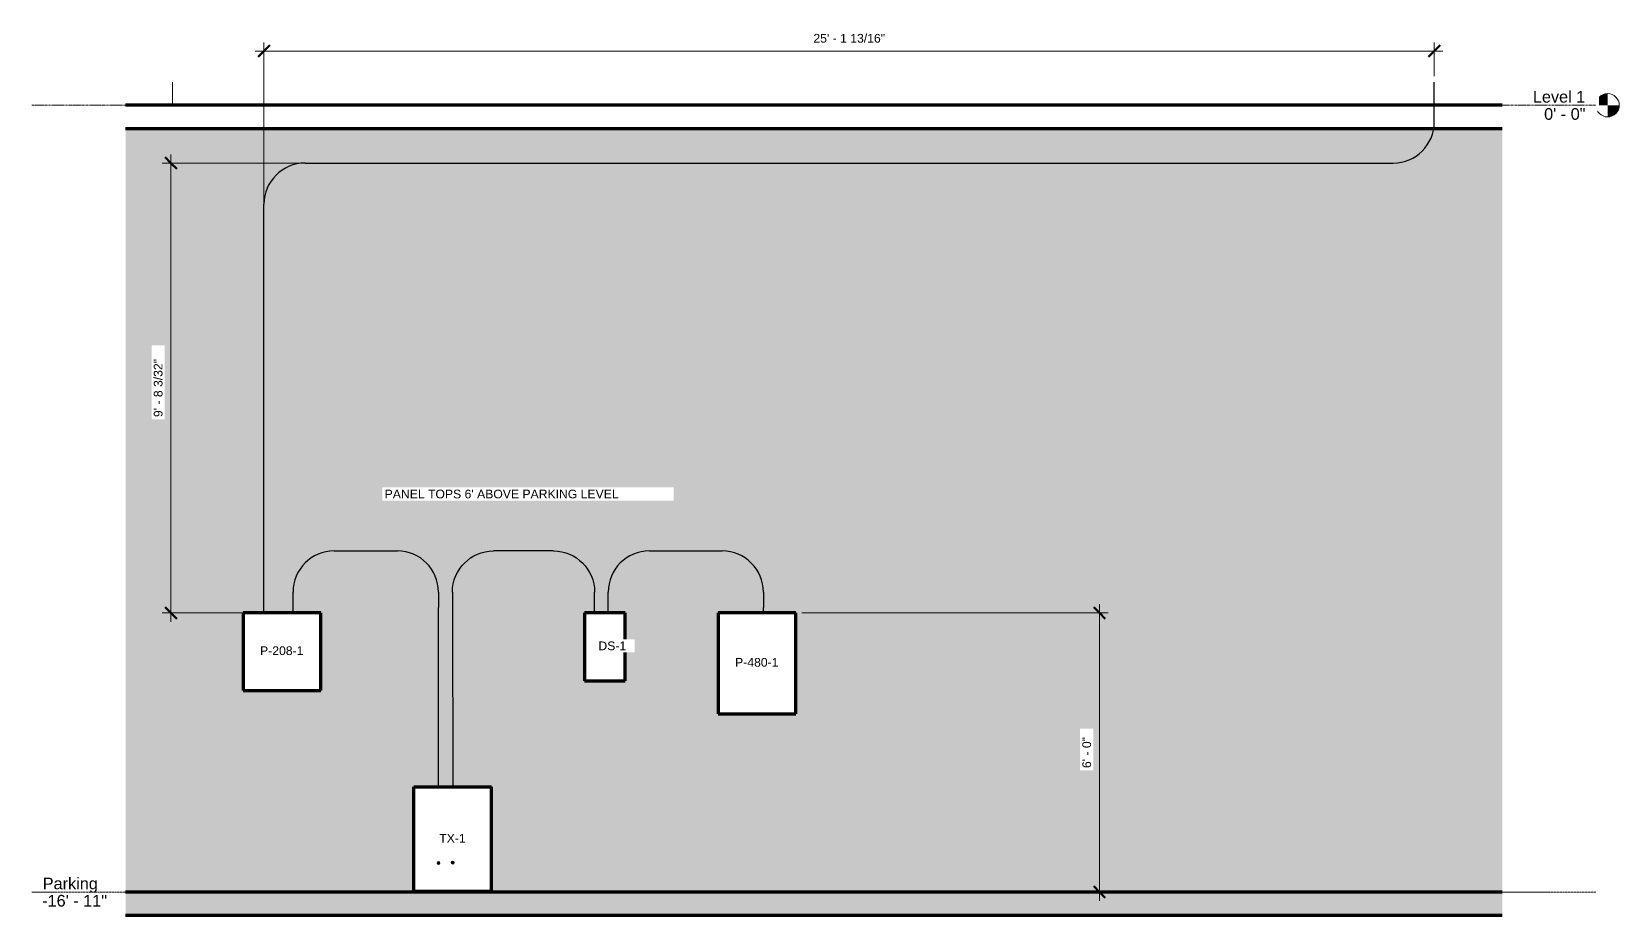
# Model space of a CAD drawing. Header units: inches. Extents: x 561 to 1838, y -489 to 53.
# Drawn here: x 1428.3 to 1837.7, y -209 to 19 of the extents above; entities that cross this region are included whole.
import ezdxf

# ---------------------------------------------------------------- set-up
doc = ezdxf.new("R2010")
doc.units = ezdxf.units.IN
doc.header["$MEASUREMENT"] = 0
doc.linetypes.add('Dash Dot 3_16_', pattern=[0.3125, 0.1875, -0.0625, 0, -0.0625])
doc.linetypes.add('Grid Line 1_2_', pattern=[0.875, 0.5, -0.125, 0.125, -0.125])
for name, color, linetype, lineweight in [('A-ANNO-DIMS', 211, 'Continuous', 9), ('A-ANNO-DIMS-24', 211, 'Continuous', 9), ('A-FLOR', 192, 'Continuous', 18), ('A-FLOR-LEVL', 51, 'Continuous', 9), ('A-FLOR-PATT', 8, 'Continuous', 70), ('A-WALL', 113, 'Continuous', 18), ('A-WALL-PATT', 111, 'Continuous', 18), ('E-ELE-QPM-IDEN', 2, 'Continuous', 9), ('E-ELEC-EQPM', 71, 'Continuous', 70), ('E-POWR-CNDT', 130, 'Continuous', 30), ('E-POWR-DROP', 130, 'Continuous', 18), ('G-ANNO-TEXT', 231, 'Continuous', 9)]:
    doc.layers.add(name, color=color, linetype=linetype, lineweight=lineweight)
doc.styles.add('Arial', font='arial.ttf', dxfattribs={"height": 2.25})
doc.styles.add('Arial_1', font='arial.ttf', dxfattribs={"height": 3})
doc.dimstyles.new('Linear_-_3_32__Arial', dxfattribs={"dimscale": 12, "dimtxt": 2.295584, "dimasz": 0.25, "dimexe": 0.1875, "dimexo": 0.125, "dimgap": 0.125, "dimtad": 1, "dimdec": 5, "dimrnd": 0.03125, "dimzin": 1, "dimdsep": 46, "dimlunit": 4, "dimtxsty": 'Arial', "dimblk1": 'OBLIQUE', "dimblk2": 'OBLIQUE', "dimsah": 1, "dimcen": 0.09, "dimdle": 0.1875, "dimazin": 0, "dimtfac": 1, "dimtdec": 4, "dimtix": 1, "dimtmove": 0, "dimatfit": 3, "dimfxl": 1, "dimtvp": 1, "dimtfill": 1, "dimfrac": 2, "dimtolj": 1, "dimtzin": 0, "dimarcsym": 2})
pattern_1 = [(0, (-143.357, -6.059), (7.68, 1.92), [0.3168, -5.443, 0.3168, -5.443, -30.72]), (0, (-143.357, -6.059), (7.68, 1.92), [-11.52, 0.3168, -11.203, 0.3168, -5.443, -13.44]), (0, (-143.357, -6.059), (7.68, 1.92), [-28.8, 0.3168, -3.523, 0.3168, -9.283]), (120, (-140.477, -5.099), (-5.502769, 5.691075), [0.3168, -5.443, 0.3168, -5.443, -30.72]), (120, (-140.477, -5.099), (-5.502769, 5.691075), [-11.52, 0.3168, -11.203, 0.3168, -5.443, -13.44]), (120, (-140.477, -5.099), (-5.502769, 5.691075), [-28.8, 0.3168, -3.523, 0.3168, -9.283]), (240, (-139.517, -1.259), (-2.177231, -7.611075), [0.3168, -5.443, 0.3168, -5.443, -30.72]), (240, (-139.517, -1.259), (-2.177231, -7.611075), [-11.52, 0.3168, -11.203, 0.3168, -5.443, -13.44]), (240, (-139.517, -1.259), (-2.177231, -7.611075), [-28.8, 0.3168, -3.523, 0.3168, -9.283])]

# ---------------------------------------------------------------- blocks, each defined once
blk = doc.blocks.new('ST-VDC-01_ARCH_REF_v001_rvt_rvt-3-P05 - Equipment Wall Elevation')
at = {"layer": 'A-FLOR-PATT', "lineweight": 9}
h = blk.add_hatch(dxfattribs=at)
h.set_pattern_fill('FP_11', color=256, style=0, pattern_type=2)
h.set_pattern_definition([(50, (-143.357, -6.059), (6.886, -0.6021), [0.72, -7.92]), (355, (-143.357, -6.059), (-1.33176, 7.22055), [0.576, -6.336]), (100.451, (-142.783, -6.109), (5.55363, 6.61819), [0.61191, -6.731]), (46.184, (-143.357, -4.139), (10.24564, -1.58893), [1.08, -11.88]), (96.636, (-142.503, -4.271), (8.97244, 9.35152), [0.91786, -10.096]), (351.184, (-143.357, -4.139), (8.9732, 9.35123), [0.864, -9.504]), (21, (-142.397, -4.619), (5.73073, -3.865), [0.72, -7.92]), (326, (-142.397, -4.619), (2.33581, 6.96088), [0.576, -6.336]), (71.451, (-141.919, -4.941), (8.06588, 3.09595), [0.61191, -6.731]), (37.5, (-143.357, -6.059), (0.116866, 3.195478), [0.3168, -5.942, 0.3168, -6.115, -6.36]), (37.5, (-143.357, -6.059), (0.116866, 3.195478), [-12.691, 0.3168, -6.043]), (7.5, (-143.357, -6.059), (2.52543, 3.786025), [0.3168, -3.35, 0.3168, -5.798, -2.424]), (7.5, (-143.357, -6.059), (2.52543, 3.786025), [-9.782, 0.3168, -2.107]), (327.5, (-145.497, -6.059), (5.124369, -0.216176), [0.3168, -2.083, 0.3168, -7.171, -9.936]), (327.5, (-145.497, -6.059), (5.124369, -0.216176), [-9.888, 0.3168, -9.619]), (317.5, (-146.457, -6.059), (5.598326, 0.96141), [0.3168, -2.803, 0.3168, -4.656, -7.056]), (317.5, (-146.457, -6.059), (5.598326, 0.96141), [-8.093, 0.3168, -6.739])])
h.paths.add_polyline_path([(34.16, -209), (34.16, -203), (-320.87, -203), (-320.87, -209), (-143.36, -209)])
at = {"layer": 'A-WALL-PATT', "lineweight": 9}
h = blk.add_hatch(dxfattribs=at)
h.set_pattern_fill('FP_10', color=256, style=0, pattern_type=2)
h.set_pattern_definition(pattern_1)
h.paths.add_polyline_path([(-143.36, -203), (33.25, -203), (33.25, -6), (-320.87, -6), (-320.87, -203), (-148, -203)])
h.paths.add_polyline_path([(-226.5, -202.9), (-246.5, -202.9), (-246.5, -175.9), (-226.5, -175.9)])
h.paths.add_polyline_path([(-168, -157), (-168, -131), (-148, -131), (-148, -157)])
h.paths.add_polyline_path([(-270.5, -151), (-290.5, -151), (-290.5, -131), (-270.5, -131)])
h.paths.add_polyline_path([(-202.5, -148.5), (-202.5, -131), (-192, -131), (-192, -148.5)])
h = blk.add_hatch(dxfattribs=at)
h.set_pattern_fill('FP_10', color=256, style=0, pattern_type=2)
h.set_pattern_definition(pattern_1)
h.paths.add_polyline_path([(34.16, -203), (34.16, -6), (33.25, -6), (33.25, -203)])
at = {"layer": 'A-FLOR', "color": 253, "lineweight": 70}
for p, q in [((34.16, 0), (-320.87, 0)), ((-320.87, -6), (34.16, -6)), ((34.16, -203), (-320.87, -203)), ((-320.87, -209), (34.16, -209))]:
    blk.add_line(p, q, dxfattribs=at)
at = {"layer": 'A-WALL', "color": 9}
blk.add_line((-308.75, 0), (-308.75, 6), dxfattribs=at)
blk = doc.blocks.new('Lighting and Appliance Panelboard - 480V MLO - Surface - 125 A-951381-P05 - Equipment Wall Elevation')
at = {"layer": 'E-ELEC-EQPM'}
for p, q in [((-148, -131), (-168, -131)), ((-168, -131), (-168, -157)), ((-148, -157), (-148, -131)), ((-168, -157), (-148, -157))]:
    blk.add_line(p, q, dxfattribs=at)
blk = doc.blocks.new('Lighting and Appliance Panelboard - 208V MLO - Surface - 100 A-950526-P05 - Equipment Wall Elevation')
at = {"layer": 'E-ELEC-EQPM'}
for p, q in [((-270.5, -131), (-290.5, -131)), ((-290.5, -131), (-290.5, -151)), ((-270.5, -151), (-270.5, -131)), ((-290.5, -151), (-270.5, -151))]:
    blk.add_line(p, q, dxfattribs=at)
blk = doc.blocks.new('Disconnect Switches - 480V - Fusible 60A-859980-P05 - Equipment Wall Elevation')
at = {"layer": 'E-ELEC-EQPM'}
for p, q in [((-192, -131), (-202.5, -131)), ((-202.5, -131), (-202.5, -148.5)), ((-192, -148.5), (-192, -131)), ((-202.5, -148.5), (-192, -148.5))]:
    blk.add_line(p, q, dxfattribs=at)
blk = doc.blocks.new('Dry Type Transformer - 480-208Y120 - NEMA Type 2 - 30 kVA-507358-P05 - Equipment Wall Elevation')
at = {"layer": 'E-ELEC-EQPM'}
for p, q in [((-246.5, -175.9015), (-226.5, -175.9015)), ((-246.5, -202.9015), (-246.5, -175.9015)), ((-226.5, -202.9015), (-226.5, -175.9015)), ((-226.5, -202.9015), (-246.5, -202.9015))]:
    blk.add_line(p, q, dxfattribs=at)
blk = doc.blocks.new('Conduit Elbow - without Fittings - EMT - Standard-894148-P05 - Equipment Wall Elevation')
at = {"layer": 'E-POWR-CNDT'}
for p, q in [((-185.78, -115), (-181.78, -115)), ((-196.38, -129.6), (-196.38, -125.6))]:
    blk.add_line(p, q, dxfattribs=at)
blk.add_arc((-185.78, -125.6), 10.6, 90, 180, dxfattribs=at)
blk = doc.blocks.new('Conduit Elbow - without Fittings - EMT - Standard-V4-P05 - Equipment Wall Elevation')
at = {"layer": 'E-POWR-CNDT'}
for p, q in [((16.64, -4.32), (16.64, -0.32)), ((2.04, -14.92), (6.04, -14.92))]:
    blk.add_line(p, q, dxfattribs=at)
blk.add_arc((6.04, -4.32), 10.6, 270, 0, dxfattribs=at)
blk = doc.blocks.new('Level - Level Head - Circle-50818-P05 - Equipment Wall Elevation')
at = {"layer": 'A-FLOR-LEVL'}
h = blk.add_hatch(color=256, dxfattribs=at)
edge = h.paths.add_edge_path()
edge.add_line((61.35, 0), (58.35, 0))
edge.add_arc((61.35, 0), 3, 90, 180, ccw=False)
edge.add_line((61.35, 3), (61.35, 0))
h = blk.add_hatch(color=256, dxfattribs=at)
edge = h.paths.add_edge_path()
edge.add_line((61.35, -3), (61.35, 0))
edge.add_line((61.35, 0), (64.35, 0))
edge.add_arc((61.35, 0), 3, 270, 360, ccw=False)
blk.add_circle((61.35, 0), 3, dxfattribs=at)
blk = doc.blocks.new('DIMBLOCK6-P05 - Equipment Wall Elevation')
at = {"layer": 'A-ANNO-DIMS-24'}
for p, q in [((1703.65, -131), (1626.84, -131)), ((1703.65, -128.75), (1703.65, -205.25)), ((1703.65, -131), (1705.9, -131)), ((1703.65, -203), (1701.4, -203)), ((1703.65, -203), (1704.27, -203))]:
    blk.add_line(p, q, dxfattribs=at)
at = {"layer": 'A-ANNO-DIMS-24', "lineweight": 50}
for p, q in [((1703.65, -131), (1702.15, -129.5)), ((1703.65, -131), (1705.15, -132.5)), ((1703.65, -203), (1702.15, -201.5)), ((1703.65, -203), (1705.15, -204.5))]:
    blk.add_line(p, q, dxfattribs=at)
at = {"layer": 'A-ANNO-DIMS-24', "color": 0, "insert": (1699.22, -171.01), "char_height": 2.25, "width": 9.6203, "attachment_point": 1, "rotation": 90, "line_spacing_factor": 0.941778, "style": 'Arial', "bg_fill": 3, "box_fill_scale": 1.25, "bg_fill_color": 256, "bg_fill_true_color": 13158600, "bg_fill_transparency": 0}
blk.add_mtext('6\' - 0"', dxfattribs=at)
blk = doc.blocks.new('_Oblique')
at = {"color": 0, "linetype": 'ByBlock', "lineweight": -2}
blk.add_line((-0.5, -0.5), (0.5, 0.5), dxfattribs=at)
blk = doc.blocks.new('DIMBLOCK7-P05 - Equipment Wall Elevation')
at = {"layer": 'A-ANNO-DIMS-24'}
for p, q in [((1464.18, -14.92), (1461.93, -14.92)), ((1464.18, -12.67), (1464.18, -133.25)), ((1464.18, -14.92), (1501.27, -14.92)), ((1464.18, -131), (1461.93, -131)), ((1464.18, -131), (1484.95, -131))]:
    blk.add_line(p, q, dxfattribs=at)
at = {"layer": 'A-ANNO-DIMS-24', "lineweight": 50}
for p, q in [((1464.18, -14.92), (1462.68, -13.42)), ((1464.18, -14.92), (1465.68, -16.42)), ((1464.18, -131), (1462.68, -129.5)), ((1464.18, -131), (1465.68, -132.5))]:
    blk.add_line(p, q, dxfattribs=at)
at = {"layer": 'A-ANNO-DIMS-24', "color": 0, "insert": (1459.75, -80.45), "char_height": 2.25, "width": 17.9691, "attachment_point": 1, "rotation": 90, "line_spacing_factor": 0.941778, "style": 'Arial', "bg_fill": 3, "box_fill_scale": 1.25, "bg_fill_color": 256, "bg_fill_true_color": 13158600, "bg_fill_transparency": 0}
blk.add_mtext('9\' - 8 3/32"', dxfattribs=at)
blk = doc.blocks.new('DIMBLOCK8-P05 - Equipment Wall Elevation')
at = {"layer": 'A-ANNO-DIMS-24'}
for p, q in [((1485.92, 13.99), (1792.23, 13.99)), ((1488.17, 13.99), (1488.17, 16.24)), ((1488.17, 13.99), (1488.17, -28.02)), ((1789.98, 13.99), (1789.98, 16.24)), ((1789.98, 13.99), (1789.98, 7.48))]:
    blk.add_line(p, q, dxfattribs=at)
at = {"layer": 'A-ANNO-DIMS-24', "lineweight": 50}
for p, q in [((1488.17, 13.99), (1486.67, 12.49)), ((1488.17, 13.99), (1489.67, 15.49)), ((1789.98, 13.99), (1788.48, 12.49)), ((1789.98, 13.99), (1791.48, 15.49))]:
    blk.add_line(p, q, dxfattribs=at)
at = {"layer": 'A-ANNO-DIMS-24', "color": 0, "insert": (1629.86, 18.41), "char_height": 2.25, "width": 22.1224, "attachment_point": 1, "line_spacing_factor": 0.941778, "style": 'Arial', "bg_fill": 3, "box_fill_scale": 1.25, "bg_fill_color": 256, "bg_fill_true_color": 13158600, "bg_fill_transparency": 0}
blk.add_mtext('25\' - 1 13/16"', dxfattribs=at)

msp = doc.modelspace()

# ---------------------------------------------------------------- hatches: boundary and pattern name
at = {"layer": 'E-POWR-DROP', "lineweight": 30}
for points in [[(1533.178541, -195.894531), (1533.275598, -195.881753), (1533.366041, -195.844291), (1533.443706, -195.784696), (1533.503301, -195.707031), (1533.540763, -195.616588), (1533.553541, -195.519531), (1533.540763, -195.422474), (1533.503301, -195.332031), (1533.443706, -195.254366), (1533.366041, -195.194772), (1533.275598, -195.157309), (1533.178541, -195.144531), (1533.081484, -195.157309), (1532.991041, -195.194772), (1532.913376, -195.254366), (1532.853781, -195.332031), (1532.816319, -195.422474), (1532.803541, -195.519531), (1532.816319, -195.616588), (1532.853781, -195.707031), (1532.913376, -195.784696), (1532.991041, -195.844291), (1533.081484, -195.881753)], [(1536.842603, -195.777344), (1536.939661, -195.764566), (1537.030103, -195.727103), (1537.107769, -195.667509), (1537.167363, -195.589844), (1537.204826, -195.499401), (1537.217603, -195.402344), (1537.204826, -195.305287), (1537.167363, -195.214844), (1537.107769, -195.137179), (1537.030103, -195.077584), (1536.939661, -195.040122), (1536.842603, -195.027344), (1536.745546, -195.040122), (1536.655103, -195.077584), (1536.577438, -195.137179), (1536.517844, -195.214844), (1536.480381, -195.305287), (1536.467603, -195.402344), (1536.480381, -195.499401), (1536.517844, -195.589844), (1536.577438, -195.667509), (1536.655103, -195.727103), (1536.745546, -195.764566)]]:
    msp.add_hatch(color=256, dxfattribs=at).paths.add_polyline_path(points)

# ---------------------------------------------------------------- linework, layer by layer
at = {"layer": 'E-POWR-CNDT'}
for p, q in [((1789.978803, -0.317569), (1789.978803, 6.001512)), ((1502.769728, -14.916569), (1775.379803, -14.916569)), ((1488.170728, -131), (1488.170728, -29.515569)), ((1510.25801, -115), (1518.579541, -115)), ((1558.84126, -115), (1551.368549, -115)), ((1591.558791, -115), (1602.360791, -115)), ((1495.65901, -131), (1495.65901, -129.599)), ((1533.178541, -175.9015), (1533.178541, -129.599)), ((1536.769549, -129.599), (1536.83561, -175.9015)), ((1573.44026, -131), (1573.44026, -129.599)), ((1576.959791, -131), (1576.959791, -129.599)), ((1616.959791, -131), (1616.959791, -129.599))]:
    msp.add_line(p, q, dxfattribs=at)
at = {"layer": 'E-POWR-DROP'}
for centre, start, end in [((1533.178541, -195.519531), 0, 180), ((1533.178541, -195.519531), 180, 0), ((1536.842603, -195.402344), 0, 180), ((1536.842603, -195.402344), 180, 0)]:
    msp.add_arc(centre, 0.375, start, end, dxfattribs=at)

# ---------------------------------------------------------------- block references
at = {"color": 10, "lineweight": 9}
msp.add_blockref('ST-VDC-01_ARCH_REF_v001_rvt_rvt-3-P05 - Equipment Wall Elevation', (1773.342603, 0), dxfattribs=at)
at = {"layer": 'A-FLOR-LEVL'}
msp.add_blockref('Level - Level Head - Circle-50818-P05 - Equipment Wall Elevation', (1773.342603, 0), dxfattribs=at)
at = {"layer": 'E-ELEC-EQPM'}
for name in ['Lighting and Appliance Panelboard - 208V MLO - Surface - 100 A-950526-P05 - Equipment Wall Elevation', 'Disconnect Switches - 480V - Fusible 60A-859980-P05 - Equipment Wall Elevation', 'Lighting and Appliance Panelboard - 480V MLO - Surface - 125 A-951381-P05 - Equipment Wall Elevation', 'Dry Type Transformer - 480-208Y120 - NEMA Type 2 - 30 kVA-507358-P05 - Equipment Wall Elevation']:
    msp.add_blockref(name, (1773.342603, 0), dxfattribs=at)
at = {"layer": 'E-POWR-CNDT'}
for name, p in [('Conduit Elbow - without Fittings - EMT - Standard-V4-P05 - Equipment Wall Elevation', (1773.342603, 0)), ('Conduit Elbow - without Fittings - EMT - Standard-894148-P05 - Equipment Wall Elevation', (1684.553541, 100.083431)), ('Conduit Elbow - without Fittings - EMT - Standard-894148-P05 - Equipment Wall Elevation', (1692.041822, 0)), ('Conduit Elbow - without Fittings - EMT - Standard-894148-P05 - Equipment Wall Elevation', (1773.342603, 0))]:
    msp.add_blockref(name, p, dxfattribs=at)
at = {"layer": 'E-POWR-CNDT', "rotation": 270}
for p in [(1648.178541, -311.382813), (1731.959791, -311.382813)]:
    msp.add_blockref('Conduit Elbow - without Fittings - EMT - Standard-894148-P05 - Equipment Wall Elevation', p, dxfattribs=at)
at = {"layer": 'E-POWR-CNDT', "extrusion": (0, 0, -1), "rotation": 270}
msp.add_blockref('Conduit Elbow - without Fittings - EMT - Standard-894148-P05 - Equipment Wall Elevation', (-1421.769549, -311.382813), dxfattribs=at)
at = {"layer": 'E-POWR-CNDT', "extrusion": (0, 0, -1)}
msp.add_blockref('Conduit Elbow - without Fittings - EMT - Standard-894148-P05 - Equipment Wall Elevation', (-1377.057447, 0), dxfattribs=at)

# ---------------------------------------------------------------- texts
at = {"layer": 'A-FLOR-LEVL', "insert": (1431.118915, -199.299706), "char_height": 3, "width": 17.19525, "attachment_point": 1, "style": 'Arial_1', "bg_fill": 3, "box_fill_scale": 1.25, "bg_fill_color": 256, "bg_fill_true_color": 13158600, "bg_fill_transparency": 0}
msp.add_mtext('Parking', dxfattribs=at)

# ---------------------------------------------------------------- next in the draw order: texts
at = {"layer": 'A-FLOR-LEVL', "char_height": 3, "attachment_point": 1, "style": 'Arial_1', "bg_fill": 3, "box_fill_scale": 1.25, "bg_fill_color": 256, "bg_fill_true_color": 13158600, "bg_fill_transparency": 0}
for s, insert, width in [('Level 1', (1815.417011, 3.700294), 16.28625), ('-16\' - 11"', (1430.971922, -203.740294), 20.22525)]:
    msp.add_mtext(s, dxfattribs=dict(at, insert=insert, width=width))
at = {"layer": 'E-ELE-QPM-IDEN', "char_height": 2.25, "attachment_point": 1, "style": 'Arial', "bg_fill": 3, "box_fill_scale": 1.25, "bg_fill_color": 256, "bg_fill_true_color": 13158600, "bg_fill_transparency": 0}
for s, insert, width in [('P-208-1', (1487.168514, -139.609573), 13.635), ('DS-1', (1574.41694, -138.359573), 8.787), ('TX-1', (1533.384262, -188.011073), 8.25675)]:
    msp.add_mtext(s, dxfattribs=dict(at, insert=insert, width=width))
at = {"layer": 'G-ANNO-TEXT', "color": 7, "insert": (1519.298341, -99.178841), "char_height": 2.25, "width": 74.00775, "attachment_point": 1, "style": 'Arial', "bg_fill": 3, "box_fill_scale": 1.25, "bg_fill_color": 256, "bg_fill_true_color": 13158600, "bg_fill_transparency": 0}
msp.add_mtext("PANEL TOPS 6' ABOVE PARKING LEVEL", dxfattribs=at)

# ---------------------------------------------------------------- next in the draw order: dimensions: what is measured, and where the dimension line sits
at = {"layer": 'A-ANNO-DIMS'}
dim = msp.add_linear_dim(base=(1464.17503, -131), p1=(1502.769728, -14.916569), p2=(1486.454457, -131), angle=90, dimstyle='Linear_-_3_32__Arial', override={"dimpost": '<>', "dimfxl": 117.224362}, dxfattribs=at)
dim.commit()
dim.dimension.update_dxf_attribs({"geometry": 'DIMBLOCK7-P05 - Equipment Wall Elevation', "text_midpoint": (1461.510893, -72.958285)})

# ---------------------------------------------------------------- next in the draw order: linework, layer by layer
at = {"layer": 'A-FLOR-LEVL', "linetype": 'Dash Dot 3_16_'}
msp.add_line((1831.690781, -203), (1428.281366, -203), dxfattribs=at)

# ---------------------------------------------------------------- next in the draw order: texts
at = {"layer": 'A-FLOR-LEVL', "insert": (1818.31361, -0.740294), "char_height": 3, "width": 12.95325, "attachment_point": 1, "style": 'Arial_1', "bg_fill": 3, "box_fill_scale": 1.25, "bg_fill_color": 256, "bg_fill_true_color": 13158600, "bg_fill_transparency": 0}
msp.add_mtext('0\' - 0"', dxfattribs=at)

# ---------------------------------------------------------------- next in the draw order: linework, layer by layer
at = {"layer": 'A-FLOR-LEVL', "linetype": 'Grid Line 1_2_'}
msp.add_line((1428.281366, 0), (1831.690781, 0), dxfattribs=at)

# ---------------------------------------------------------------- next in the draw order: dimensions: what is measured, and where the dimension line sits
at = {"layer": 'A-ANNO-DIMS'}
dim = msp.add_linear_dim(base=(1703.645894, -203), p1=(1625.342603, -131), p2=(1705.767215, -203), angle=90, dimstyle='Linear_-_3_32__Arial', override={"dimpost": '<>', "dimfxl": 107.944977}, dxfattribs=at)
dim.commit()
dim.dimension.update_dxf_attribs({"geometry": 'DIMBLOCK6-P05 - Equipment Wall Elevation', "text_midpoint": (1700.997105, -167)})

# ---------------------------------------------------------------- next in the draw order: texts
at = {"layer": 'E-ELE-QPM-IDEN', "insert": (1609.668514, -142.609573), "char_height": 2.25, "width": 13.635, "attachment_point": 1, "style": 'Arial', "bg_fill": 3, "box_fill_scale": 1.25, "bg_fill_color": 256, "bg_fill_true_color": 13158600, "bg_fill_transparency": 0}
msp.add_mtext('P-480-1', dxfattribs=at)

# ---------------------------------------------------------------- next in the draw order: dimensions: what is measured, and where the dimension line sits
at = {"layer": 'A-ANNO-DIMS'}
dim = msp.add_linear_dim(base=(1789.9788025, 13.9937062), p1=(1488.1707285, -29.5155693), p2=(1789.9788025, 6.1697679), dimstyle='Linear_-_3_32__Arial', override={"dimpost": '<>', "dimfxl": 303.910442}, dxfattribs=at)
dim.commit()
dim.dimension.update_dxf_attribs({"geometry": 'DIMBLOCK8-P05 - Equipment Wall Elevation', "text_midpoint": (1639.0747655, 16.6578433)})

doc.saveas('drawing.dxf')
